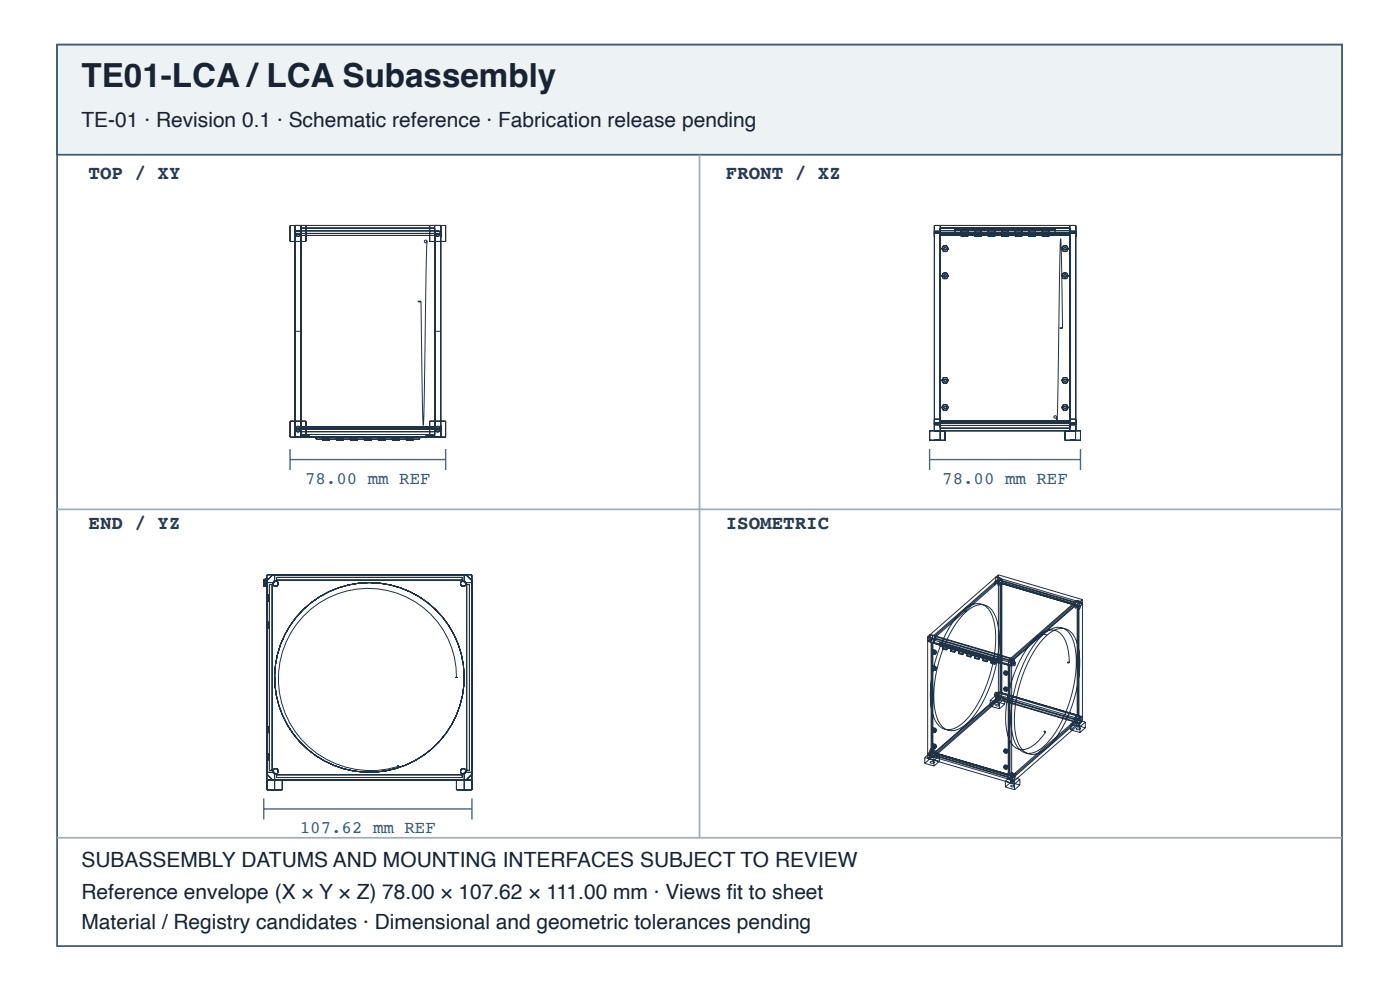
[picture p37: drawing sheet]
<svg xmlns="http://www.w3.org/2000/svg" width="297mm" height="210mm" viewBox="0 0 297 210" stroke-linecap="round" stroke-linejoin="round" font-family="sans-serif">
<defs><g id="words">
<text font-size="7" fill="#182431" x="17.3" y="18.4">TE01-LCA /LCA Subassembly</text>
<g font-size="4.4" fill="#182431">
<text x="17.3" y="26.9">TE-01 · Revision 0.1 · Schematic reference · Fabrication release pending</text>
<text x="17.3" y="183.9">SUBASSEMBLY DATUMS AND MOUNTING INTERFACES SUBJECT TO REVIEW</text>
<text x="17.3" y="190.6">Reference envelope (X × Y × Z) 78.00 × 107.62 × 111.00 mm · Views fi t to sheet</text>
<text x="17.3" y="196.9">Material / Registry candidates · Dimensional and geometric tolerances pending</text>
</g>
<g font-size="4.1" fill="#263d52">
<text x="18.8" y="38">TOP / XY</text>
<text x="154" y="38">FRONT / XZ</text>
<text x="18.8" y="112.1">END / YZ</text>
<text x="154" y="112.1">ISOMETRIC</text>
</g>
<g font-size="3.7" fill="#335b78">
<text x="64.7" y="102.6">78.00 mm REF</text>
<text x="199.9" y="102.6">78.00 mm REF</text>
<text x="63.6" y="176.7">107.62 mm REF</text>
</g>
</g></defs>
<path d="M12.1 9.5h272.6v191.1h-272.6z" fill="none" stroke="#405a70" stroke-width=".37"/>
<path d="M12.1 9.5h272.6v23.3h-272.6z" fill="#edf2f5"/>
<path d="M12.1 9.5h272.6v23.3h-272.6z" fill="none" stroke="#405a70" stroke-width=".37"/>
<path d="M148.4 32.8v144.8M12.1 108h272.6M12.1 177.6h272.6" fill="none" stroke="#9daebc" stroke-width=".37"/>
<g fill="none" stroke="#203246" stroke-width=".21">
<path d="M62.6 49.1v1.2zM62.6 49.5v41.5zM62.6 47.8v44.9M62.6 49.1h1.3M62.6 49.7h1.3M62.6 49.5h30.9M63.9 49.1v1.2zM63.9 49.5v41.5zM63.9 47.8v44.9M63.9 48.9h28.3M63.9 48.4h28.3M63.9 49.9h28.3"/>
<path d="M64.9 47.8v3.4h-3.4v-3.4h33v3.4h-3.3v-3.4M90 51l.3-.1 .2 .1 .1 .2-.1 .3h-.3l-.2-.2zM90.6 51.2l-.8 38.9-.5-26.2M92.2 49.1v1.2zM92.2 49.5v41.5zM92.2 49.1h1.3M92.2 49.7h1.3M92.2 47.8v44.9M93.5 49.1v1.2zM93.5 49.5v41.5zM93.5 47.8v44.9M198.2 49.1v1.1z"/>
<path d="M198.2 49.4v40.2zM198.2 49h1.3M198.2 49.4h30M199.5 49.1v1.1zM199.5 49.4v40.2zM199.5 47.8v45.6M199.5 49.9h27.5M199.5 48.9h27.5M199.5 48.3h27.5M200.1 57.9h.7l.4 .6-.4 .6h-.7l-.3-.6zM200.1 52.1h.7l.4 .6-.4 .6h-.7l-.3-.6zM200.3 58.2h.4l.1 .3-.1 .2h-.4l-.1-.2z"/>
<path d="M200.3 52.5h.4l.1 .2-.1 .3h-.4l-.1-.3zM202.5 49.4v-.8h21.4v.8M203.9 48.9v1.2h1.4v-1.2M206.8 48.9v1.2h1.4v-1.2M209.6 48.9v1.2h1.5v-1.2M212.5 48.9v1.2h1.4v-1.2M215.4 48.9v1.2h1.4v-1.2M218.2 48.9v1.2h1.5v-1.2M221.1 48.9v1.2h1.5v-1.2M225.6 57.9h.7l.3 .6-.3 .6h-.7l-.4-.6zM225.6 52.1h.7l.3 .6-.3 .6h-.7l-.4-.6zM225.8 58.2h.3l.2 .3-.2 .2h-.3l-.2-.2z"/>
<path d="M225.8 52.5h.3l.2 .2-.2 .3h-.3l-.2-.3zM227 49.1v1.1zM227 49.4v40.2zM227 49h1.2M227 47.8v43.5M228.2 49.1v1.1zM228.2 49.4v40.2zM62.6 70.2h1.3M88.7 63.9h.6l-.4 .1zM92.2 70.2h1.3M224.8 69.6h.6zM225.4 69.6l-.4-18.9-.8 38.6v-.9"/>
<path d="M62.6 90.2v1.1zM62.6 91.4h1.3M62.6 90.8h1.3M62.6 91h30.9M63.9 90.2v1.1zM63.9 92.1h28.3M63.9 91.5h28.3M63.9 90.6h28.3M64.2 92.1v.6h1.4v-.6M64.6 92.1v.6M64.6 92.7v-.2h.6v.2M64.8 92.5v.2"/>
<path d="M64.9 92.7v-3.4h-3.4v3.4h33v-3.4h-3.3v3.4M65.1 92.5v.2M65.3 92.1v.6M67 92.7v.4h22v-.4M68.4 92.8h1.5v.6h-1.5zM71.4 92.8h1.5v.6h-1.5zM74.3 92.8h1.5v.6h-1.5zM77.3 92.8h1.5v.6h-1.5zM80.3 92.8h1.4v.6h-1.4zM83.2 92.8h1.5v.6h-1.5zM86.2 92.8h1.5v.6h-1.5zM90.4 92.1v.6h1.5v-.6"/>
<path d="M90.8 92.1v.6M90.8 92.7v-.2h.7v.2M91 92.5v.2M91.3 92.5v.2M91.5 92.1v.6M92.2 90.2v1.1zM92.2 91.4h1.3M92.2 90.8h1.3M93.5 90.2v1.1zM198.2 88.9v1.2zM198.2 91.3v-43.5h30v43.5M198.2 90.1h1.3"/>
<path d="M198.2 88.9h1.3M198.2 89.7h30M198.3 91.3h1.2zM198.3 93.4h1.2zM199.5 88.9v1.2zM199.5 90.8h27.5M199.5 89.3h27.5M199.5 90.2h27.5M200.1 85.8h.7l.4 .6-.4 .6h-.7l-.3-.6zM200.1 80h.7l.4 .6-.4 .6h-.7l-.3-.6zM200.3 86.1h.4l.1 .3-.1 .2h-.4l-.1-.2zM200.3 80.4h.4l.1 .2-.1 .3h-.4l-.1-.3z"/>
<path d="M200.5 91.3v2.1h-3.3v-2.1h32v2.1h-3.3v-2.1M223.6 88.3l.4-.1 .2 .2-.4 .3zM225.6 85.8h.7l.3 .6-.3 .6h-.7l-.4-.6zM225.6 80h.7l.3 .6-.3 .6h-.7l-.4-.6zM225.8 86.1h.3l.2 .3-.2 .2h-.3l-.2-.2zM225.8 80.4h.3l.2 .2-.2 .3h-.3l-.2-.3zM227 88.9v1.2zM227 90.1h1.2M227 88.9h1.2M227 91.3h1.2zM227 93.4h1.2zM228.2 91.3v2.1"/>
<path d="M228.2 88.9v1.2zM56 123h.5v1.2h-.5zM56.6 126.2h.5v1.2h-.5zM56.6 131.9h.5v1.3h-.5zM56.6 126.5h.2v.6h-.2M56.6 132.3h.2v.5h-.2M56.6 132.5h.5M56.6 126.8h.5M57.2 123.9h.5v39.4h-.5zM57.9 121.9l-1.3 1.2M58.3 121.9v1.6h-2.1v-.8h.4M58.7 122.4h39.4v.6h-39.4z"/>
<path d="M98.5 121.9v1.6h1.6M98.9 121.9l1.2 1.2M99 123.9h.6v39.4h-.6zM196.8 135v25.8l15-13.1M196.8 135l17.8 5.2M197.2 134.6l.8 .2M197.2 134.6l-.4 1.1 .7 .2M197.4 134.5l17.8 5.2v1M197.4 134.5v1M197.4 134.5l-.6 .5M197.4 135.5l-.6 .5 17.8 5.2 .6-.5M197.4 135.5l17.8 5.2"/>
<path d="M197.4 135.2l.2-.1v.4l-.3 .4-.1-.3zM197.5 135.9v24.4M197.7 138.2l.2 .4M197.9 138l.2 .5M197.9 138l-.2 .2M197.9 136.1l-.2 .2v23.3M197.9 136.1v23.4M197.9 136.1l16.4 4.8M197.9 137.9l.4 .1M197.9 138.6l.4 .1M197.9 137.9l-.2 .3M198 138.3v.2"/>
<path d="M198 138.3l.1 .1M198 134.8l-.5 1.1M198 138.5h.2M198.1 137.7l-.2 .2M198.1 137.7l.4 .2M198.1 137.7l-.2 .3M198.1 138.5l.4 .1M198.1 138.5l-.2 .1M198.1 138.1l.1 .1M198.1 138.1l-.1 .2M198.1 138.1h.2M198.1 138.4l-.1 .1"/>
<path d="M198.1 138.4h.2M198.2 135.4h.1l.1 .3-.4 .4v-.3zM198.2 138.2l.1 .2M198.2 134.9v.4M198.2 135.3l16.4 4.8M198.2 134.9l16.4 4.8M198.3 138.1l-.1 .1M198.3 138.4l-.1 .1M198.3 138.1l.1 .2M198.3 138l.3 .4M198.4 138.3l-.1 .1M198.5 137.9l-.2 .1"/>
<path d="M198.5 137.9l.2 .4M198.5 138.6l-.2 .1M198.6 138.4l-.3 .3M198.7 138.3l-.1 .1M198.7 138.3l-.2 .3M199.2 136.4v.5M199.2 136.9l12.7 3.7M199.2 136.4l12.7 3.7M199.4 136.2v.5l-.2 .2M199.4 136.2l-.2 .2M199.4 136.2l12.7 3.8M199.9 136.8v.8"/>
<path d="M199.9 137.6l.9 .2M199.9 136.8l.9 .3M200.1 136.7l.9 .2M200.1 136.7l-.2 .1M200.1 136.7v.7M200.1 137.4l-.2 .2M200.1 137.4l.9 .3M200.8 137.1v.7M201 136.9l-.2 .2M201 136.9v.8M201 137.7l-.2 .1M201.6 138.1l.9 .2"/>
<path d="M201.6 137.3v.8M201.6 137.3l.9 .3M201.8 137.2l.9 .2M201.8 137.9l-.2 .2M201.8 137.9l.9 .3M201.8 137.2l-.2 .1M201.8 137.2v.7M202.5 137.6v.7M202.7 137.4l-.2 .2M202.7 137.4v.8M202.7 138.2l-.2 .1M203.3 137.9l.9 .2"/>
<path d="M203.3 137.9v.7M203.3 138.6l.9 .2M203.5 137.7l-.2 .2M203.5 137.7v.7M203.5 138.4l-.2 .2M203.5 138.4l.9 .3M203.5 137.7l.9 .2M203.5 130.2a5.2 5.2 0 0 1 4.4-2.2 4.2 4.2 0 0 1 2.9 3.5 25 25 0 0 1-1.9 14.8 16.5 16.5 0 0 1-5.7 7.8 3.1 3.1 0 0 1-4.9-1.5 17.1 17.1 0 0 1-.5-9.8 26.6 26.6 0 0 1 5.7-12.6zM204.2 138.1v.7M204.3 130.4a5.2 5.2 0 0 1 4.4-2.2 4.2 4.2 0 0 1 2.8 3.5 25 25 0 0 1-1.9 14.9 16.5 16.5 0 0 1-5.7 7.7 3.1 3.1 0 0 1-4.9-1.5 17.1 17.1 0 0 1-.5-9.7 26.6 26.6 0 0 1 5.8-12.7zM204.3 129.4l.7 .2M204.4 137.9l-.2 .2"/>
<path d="M204.4 137.9v.8M204.4 138.7l-.2 .1M205.1 139.1l.8 .2M205.1 138.4l.8 .2M205.1 138.4v.7M205.2 138.2l.9 .3M205.2 138.9l.9 .3M205.2 138.2l-.1 .2M205.2 138.2v.7M205.2 138.9l-.1 .2M205.9 138.6v.7M206.1 138.5l-.2 .1"/>
<path d="M206.1 138.5v.7M206.1 139.2l-.2 .1M206.8 138.9v.7M206.8 139.6l.8 .2M206.8 138.9l.8 .2M206.9 138.7l.9 .3M206.9 138.7l-.1 .2M206.9 138.7v.7M206.9 139.4l-.1 .2M206.9 139.4l.9 .3M207.6 139.1v.7M207.8 139l-.2 .1"/>
<path d="M207.8 139v.7M207.8 139.7l-.2 .1M208.5 139.4l.8 .2M208.5 139.4v.7M208.7 139.9l.8 .3M208.7 139.2l.8 .3M208.7 139.2l-.2 .2M208.7 139.2v.7M208.7 139.9l-.2 .2M209.3 139.6v.7M209.5 139.5l-.2 .1M209.5 139.5v.7"/>
<path d="M210.2 139.9l.8 .2M210.2 139.9v.7M210.4 139.7l.8 .3M210.4 139.7l-.2 .2M210.4 139.7v.7M211.2 123.2h.2v.3l-.3 .4-.1-.3zM211.2 123.2l.7 .2M211.2 140v.7M211.2 140l-.2 .1M211.2 123.3v-.9l17.9 5.2v1M211.2 123.3l.6-.5 17.8 5.3-.5 .5M211.2 123.3l17.9 5.3"/>
<path d="M211.8 121.9l-14.6 12.7M211.8 121.9v25.8M211.8 121.9l17.8 5.2M211.9 123.4l.2 .1v.2l-.3 .4-.1-.3zM212.1 140v.5l-.2 .1M212.1 140l-.2 .1M212.1 122.5l-.7-.3 .4 .4 .7 .2M212.1 122.5l-14.1 12.3M212.1 122.5l.4 .3M212.2 123.6v23.4M212.2 123.6l16.3 4.9M212.4 123.5l-.2 .1"/>
<path d="M212.4 123.5v23.3l-.2 .2M212.4 123.5l16.3 4.8M212.5 122.8v24.4M214.3 139.7l.8 .2-.5 1.1-.7-.2M214.3 139.7l-.4 1.1M214.6 139.7v.4M220.6 135.2a5.2 5.2 0 0 1 4.4-2.2 4.2 4.2 0 0 1 2.9 3.5 25 25 0 0 1-1.9 14.9 16.5 16.5 0 0 1-5.7 7.7 3.1 3.1 0 0 1-4.9-1.5 17.1 17.1 0 0 1-.5-9.7 26.6 26.6 0 0 1 5.7-12.7zM221.4 135.4a5.2 5.2 0 0 1 4.4-2.2 4.2 4.2 0 0 1 2.8 3.5 25 25 0 0 1-1.9 14.9 16.5 16.5 0 0 1-5.7 7.7 3.1 3.1 0 0 1-4.9-1.5 17.1 17.1 0 0 1-.5-9.7 26.6 26.6 0 0 1 5.8-12.7zM221.4 134.4l.7 .3M228.2 127.8v.4M228.2 127.8l-16.4-4.8-13.6 11.9M228.2 128.2l-16.4-4.8-13.6 11.9"/>
<path d="M228.2 127.8l-13.6 11.9M228.2 128.2l-13.6 11.9M228.3 128.2l.2 .1v.2l-.4 .4v-.3zM228.3 128.2l.7 .2M228.5 127.3l.7 .2 .4 .3-.7-.2M228.5 127.3l-14.2 12.4M228.5 127.3l.4 .3M228.5 128.5v23.3M228.7 128.3l-.2 .2M228.7 128.3v23.3l-.2 .2M228.9 127.6v24.4M229 128.4h.1l.1 .3-.3 .5-.1-.4z"/>
<path d="M229.6 127.1l-15 13.1M229.6 127.1v25.8M56.6 159.9h.5v1.2h-.5zM56.6 154.1h.5v1.2h-.5zM56.6 154.4h.2v.6h-.2M56.6 154.7h.5M96.6 143.6h.5zM96.8 143.6a18.9 18.9 0 0 0-19.4-18.8 18.9 18.9 0 0 0-18.3 19.9 19.6 19.6 0 0 0 25.4 17.8M197.3 159.6l-1.1 1M197.3 159.6v1.2M197.3 159.6l2 .6M197.4 159.3l-.6 .5 17.8 5.3 .6-.5"/>
<path d="M197.4 159.3v1l17.8 5.2M197.4 159.3l17.8 5.3M197.4 158.8l.2-.1v.4l-.3 .4-.1-.3zM197.4 158.8l.8 .2M197.7 159.6l16.4 4.8M197.7 158.2l.2 .4M197.7 154.7l.2 .5M197.7 141.6l.2 .4M197.9 154.6l-.2 .1M197.9 158l.2 .4 .4 .1M197.9 158l-.2 .2M197.9 154.6l.2 .4"/>
<path d="M197.9 141.4l.2 .5-.2 .1M197.9 141.4l-.2 .2M197.9 159.5l-.2 .1M197.9 159.5l16.4 4.8M197.9 157.9l.4 .1M197.9 158.6l.4 .1M197.9 157.9l-.2 .3M197.9 154.4l.4 .2M197.9 155.2l.4 .1M197.9 154.4l-.2 .3M197.9 141.3l.4 .1M197.9 142l.4 .1"/>
<path d="M197.9 141.3l-.2 .3M198 158.2l.2 .3M198 158.2l.1 .1M198 154.8v.2M198 141.7v.2M198 141.6v.1M198 141.6l.1 .2M198 154.7h.2M198 154.7v.1M198 155l.2 .1M198 141.9l.5 .1M198 141.5l.2 .1"/>
<path d="M198 141.5v.2M198.1 155l-.2 .2M198.1 157.7l-.2 .2M198.1 157.7l.4 .1M198.1 157.7l-.2 .3M198.1 154.3l-.2 .1M198.1 154.3l.4 .1M198.1 154.3l-.2 .3M198.1 155l.4 .1M198.1 141.1l-.2 .2M198.1 141.1l.4 .2M198.1 141.1l-.2 .3"/>
<path d="M198.1 154.6l-.1 .2M198.1 158l.1 .1M198.1 158l-.1 .2M198.1 158.3l-.2 .3M198.1 158l.2 .1M198.1 158.3l.1 .2M198.1 154.6l.2 .1M198.1 154.6l-.1 .1M198.1 141.5h.2M198.1 141.5h-.1M198.1 141.5l-.1 .1M198.1 141.8l-.1 .1"/>
<path d="M198.1 141.8h.2M198.2 159h.1l.1 .3-.4 .4v-.3zM198.2 158.1l.2 .2M198.2 154.7l.2 .2M198.2 141.6l.1 .2M198.2 159.7v.4M198.2 159.7l16.4 4.8M198.3 158.1h-.1M198.3 158.1l.1 .2M198.3 154.7h-.1M198.3 154.7l.1 .2M198.3 141.5l-.1 .1"/>
<path d="M198.3 141.5l.1 .2M198.3 141.8h.1M198.3 158l.3 .4M198.3 154.6l.3 .4M198.3 141.4l.3 .5M198.4 158.3l-.2 .2M198.4 154.9l-.2 .2M198.4 141.7l-.1 .1M198.5 157.8l-.2 .2M198.5 157.8l.2 .4M198.5 158.5l-.2 .2M198.5 154.4l-.2 .2"/>
<path d="M198.5 154.4l.2 .4M198.5 155.1l-.2 .2M198.5 141.3l-.2 .1M198.5 141.3l.2 .4M198.5 142l-.2 .1M198.6 158.4l-.3 .3M198.6 155l-.3 .3M198.6 141.9l-.3 .2M198.7 158.2l-.1 .2M198.7 158.2l-.2 .3M198.7 154.8l-.1 .2M198.7 154.8l-.2 .3"/>
<path d="M198.7 141.7l-.1 .2M198.7 141.7l-.2 .3M208.5 140.1l.8 .2M209.5 140.2l-.2 .1M210.1 148.5v1.2M210.1 149.7l1.9 .6M210.1 148.5l1.9 .6M210.2 140.6l.8 .2M210.4 140.4l.8 .3M210.4 140.4l-.2 .2M211 140.1v.7M211.2 146.8l.2 .1v.2l-.3 .4-.1-.3z"/>
<path d="M211.2 146.8l.7 .2M211.2 147.5l-1.1 1M211.2 148.7l-1.1 1M211.2 147.5v1.2M211.2 147.5l2 .6M211.2 148.7l2 .6M211.2 140.7l-.2 .1M211.2 147.2l.6-.5 17.8 5.2-.5 .5M211.2 147.2v1l17.9 5.2M211.2 147.2l17.9 5.2M211.3 148.2l.4-.1 .3 .2a.48 .48 0 0 1-.8 0zM211.3 149.4l.4-.1 .3 .2a.48 .48 0 0 1-.8 0z"/>
<path d="M211.8 147.7l17.8 5.2M211.8 147.8v.4M211.8 147.8l-13.6 11.9M211.8 148.2l-13.6 11.9M211.8 148.2l16.4 4.8M211.8 147.8l16.4 4.9M211.9 147l.2 .1v.2l-.3 .4-.1-.3zM211.9 140.1v.5M212 148.4v1.2M212 149.1v1.2M212.1 148.3l-14.1 12.3M212.2 147l16.3 4.8"/>
<path d="M212.5 147.2l-.7-.3-.4 1.1 .7 .3M212.5 147.2l-.4 1.1M212.9 159.2l.2 .4M212.9 146.1l.2 .4M212.9 142.7l.2 .4M213 145.9l-.1 .2M213 142.5l-.1 .2M213 159l.3 .5M213 159l-.1 .2M213 145.9l.3 .4-.2 .2M213 142.5l.3 .4M213.1 158.9l.4 .1"/>
<path d="M213.1 159.6l.4 .1M213.1 158.9l-.2 .3M213.1 145.8l.4 .1M213.1 146.5l.4 .1M213.1 145.8l-.2 .3M213.1 142.4l.4 .1M213.1 143.1l.4 .1M213.1 142.4l-.2 .3M213.1 159.3l.1 .2M213.1 146.1l.1 .2M213.1 146.1l.2 .1M213.1 142.7l.1 .2"/>
<path d="M213.2 148.1l-1.2 1M213.2 148.1v1.2M213.2 149.3l-1.2 1M213.2 142.7h-.1M213.2 142.9l.2 .1M213.2 159.1l.2 .1M213.2 159.1l-.1 .2M213.2 159.5h.2M213.2 146.3l.5 .1M213.3 145.6l-.2 .2M213.3 158.7l.4 .2M213.3 159.5l.4 .1"/>
<path d="M213.3 158.7l-.2 .2M213.3 158.7l-.3 .3M213.3 159.5l-.2 .1M213.3 145.6l.4 .1M213.3 145.6l-.3 .3M213.3 142.2l-.2 .2M213.3 142.2l.4 .1M213.3 142.2l-.3 .3M213.3 142.9l.4 .1M213.3 142.9l-.2 .2M213.3 159.1h.1M213.3 145.9l.1 .1"/>
<path d="M213.3 146.2l.1 .1M213.3 159.1h-.1M213.3 159.1l-.2 .2M213.3 145.9l-.2 .2M213.3 146.2l-.1 .1M213.3 142.5l.1 .1M213.3 142.5l-.2 .2M213.4 159.2l.1 .2M213.4 146l.1 .2M213.4 142.6l.1 .2M213.4 159.1v.1M213.4 159.4l-.2 .1"/>
<path d="M213.4 159.4v.1M213.4 159.1l.1 .2M213.4 146h.1M213.4 142.6h.1M213.5 146.2l-.1 .1M213.5 159.4l-.1 .1M213.5 159l.2 .4M213.5 145.9l.2 .4M213.5 142.5l.2 .4M213.5 146.2h.1M213.5 159.3l-.1 .1M213.5 159.3v.1"/>
<path d="M213.5 142.8l-.1 .2M213.7 145.7l-.2 .2M213.7 158.9l-.2 .1M213.7 158.9l.2 .4M213.7 159.6l-.2 .1M213.7 145.7l.2 .4M213.7 146.4l-.2 .2M213.7 142.3l-.2 .2M213.7 142.3l.2 .4M213.7 143l-.2 .2M213.7 159.4l-.2 .3M213.7 146.3l-.2 .3"/>
<path d="M213.7 142.9l-.2 .3M213.9 159.3l-.2 .1M213.9 159.3l-.2 .3M213.9 146.1l-.2 .2M213.9 146.1l-.2 .3M213.9 142.7l-.2 .2M213.9 142.7l-.2 .3M213.9 140.8v24.3M214.3 140.9l-.2 .2v23.3M214.3 140.9v23.4M214.5 140.2h.2v.3l-.3 .5-.1-.4zM214.5 140.2l.8 .2"/>
<path d="M214.6 140.2v25.8M215.3 140.4h.1l.1 .3-.4 .5v-.4zM221.5 155l.2 .1 .1 .2zM226.5 140.5l.4-.1-.2 .2zM226.9 140.5a8.7 8.7 0 0 0-2.1-6.3 3.1 3.1 0 0 0-4 .2 18.7 18.7 0 0 0-6 9.6 21.6 21.6 0 0 0-1 11.8 3.6 3.6 0 0 0 2.9 3.1 5.9 5.9 0 0 0 4.4-2.7l.7-1M227.2 153.5v1.2M227.2 154.7l1.9 .6M227.2 153.5l1.9 .6M228.2 152.7v.3M228.2 152.7l-13.6 11.8M228.2 153l-13.6 11.9M228.3 151.8l.2 .1v.2l-.4 .4v-.3z"/>
<path d="M228.3 151.8l.7 .2M228.3 152.5l2 .6M228.3 153.7l2 .6M228.3 152.5l-1.1 1M228.3 152.5v1.2M228.3 153.7l-1.1 1M228.4 153.2l.4-.1 .3 .2a.48 .48 0 0 1-.8 0zM228.4 154.4l.4-.1 .3 .2a.48 .48 0 0 1-.8 0zM228.5 153.1l-14.2 12.3M228.9 152l.7 .2-.4 1.1-.7-.2M228.9 152l-.4 1.1M229 152h.1l.1 .3-.3 .5-.1-.4z"/>
<path d="M229.1 152.4v2.2M229.1 154.1v1.2M229.6 152.9l-15 13.1M230.3 154.3l-1.2 1M230.3 153.1l-1.2 1M230.3 153.1v1.2M56.6 160.5h.5M56.6 160.2h.2v.5h-.2M56.6 164.1l1.3 1.3M56.6 165.4h43.5M56.6 163.7h1.7v3.7M57.7 165.4h1.1z"/>
<path d="M57.7 167.4h1.1zM58.7 164.3h39.4v.5h-39.4zM59.9 165.4v2h-3.3v-45.5h43.5v45.5h-3.3v-2M84.4 162.2l.2 .5zM97.9 165.4h1.1zM97.9 167.4h1.1zM100.1 164.1l-1.2 1.3M100.1 163.7h-1.6v3.7M196.2 160.6v1.2M196.2 161.8l1.9 .6M196.2 160.6l18.4 5.4M197.3 160.8l-1.1 1"/>
<path d="M197.3 160.8l2 .6M197.4 160.3l.4-.1 .3 .2a.48 .48 0 0 1-.8 0zM197.4 161.5l.4-.1 .3 .2a.48 .48 0 0 1-.8 0zM197.5 160.3l-.7-.2 .4 .3 .8 .2M197.5 160.3l.5 .3M198.1 160.5v1.2M198.2 160.1l16.4 4.8M199.3 160.2l-1.2 1v1.2M199.3 160.2v1.2M199.3 161.4l-1.2 1M212.9 162.6l.2 .4M213 162.4l.3 .5"/>
<path d="M213 162.4l-.1 .2M213.1 162.3l.4 .1M213.1 163l.4 .1M213.1 162.3l-.2 .3M213.1 162.7l.1 .2M213.2 162.6l-.1 .1M213.2 162.6l.1 .2M213.2 162.5l.2 .1M213.2 162.5l-.1 .2M213.2 162.9h.2M213.3 162.1l.4 .2M213.3 162.1l-.2 .2"/>
<path d="M213.3 162.1l-.3 .3M213.3 162.9l.4 .1M213.3 162.9l-.2 .1M213.3 162.8l.1 .1M213.3 162.5h.1M213.3 162.5h-.1M213.3 162.5l-.1 .1M213.3 162.8l-.1 .1M213.3 165.6v1.3M213.3 166.9l1.9 .5M213.3 165.6l1.9 .6M213.4 162.6l.1 .1"/>
<path d="M213.4 162.5v.1M213.4 162.5l.1 .2M213.5 162.4l.2 .4M213.5 162.7l-.1 .2M213.7 162.3l-.2 .1M213.7 162.3l.2 .4M213.7 163l-.2 .1M213.7 162.8l-.2 .3M213.9 162.7l-.2 .1M213.9 162.7l-.2 .3M213.9 165.1l.7 .2 .5 .4-.8-.3M213.9 165.1l.4 .3"/>
<path d="M214.3 164.3l-.2 .1M214.4 164.6l-1.1 1M214.4 164.6v1.3M214.4 165.9l-1.1 1M214.4 164.6l2 .6M214.4 165.9l2 .5M214.5 165.3l.4-.1 .3 .2a.48 .48 0 0 1-.8 .1zM214.5 166.5l.4-.1 .3 .2a.48 .48 0 0 1-.8 .1zM214.5 163.8h.2v.3l-.3 .5-.1-.4zM214.5 163.8l.8 .2M214.6 164.5v.4M215.2 164.6v2.2"/>
<path d="M215.2 166.2v1.2M215.3 164l.2 .1v.2l-.4 .5v-.4zM216.4 165.2l-1.2 1M216.4 165.2v1.2M216.4 166.4l-1.2 1"/>
<circle cx="63.2" cy="49.5" r=".61"/>
<circle cx="92.9" cy="49.5" r=".61"/>
<circle cx="63.2" cy="91" r=".61"/>
<circle cx="92.9" cy="91" r=".61"/>
<circle cx="58.5" cy="123.7" r=".6"/>
<circle cx="98.3" cy="123.7" r=".6"/>
<circle cx="78.4" cy="143.6" r="20.1"/>
<circle cx="58.5" cy="163.5" r=".6"/>
<circle cx="98.3" cy="163.5" r=".6"/>
</g>
<path d="M61.5 95.2v4.5M61.5 97.4h33M94.5 95.2v4.5M197.2 97.4h32M197.2 95.2v4.5M229.2 95.2v4.5M56 169.3v4.4M56 171.5h44.1M100.1 169.3v4.4" fill="none" stroke="#466b86" stroke-width=".3"/>
<use href="#words"/>
</svg>
